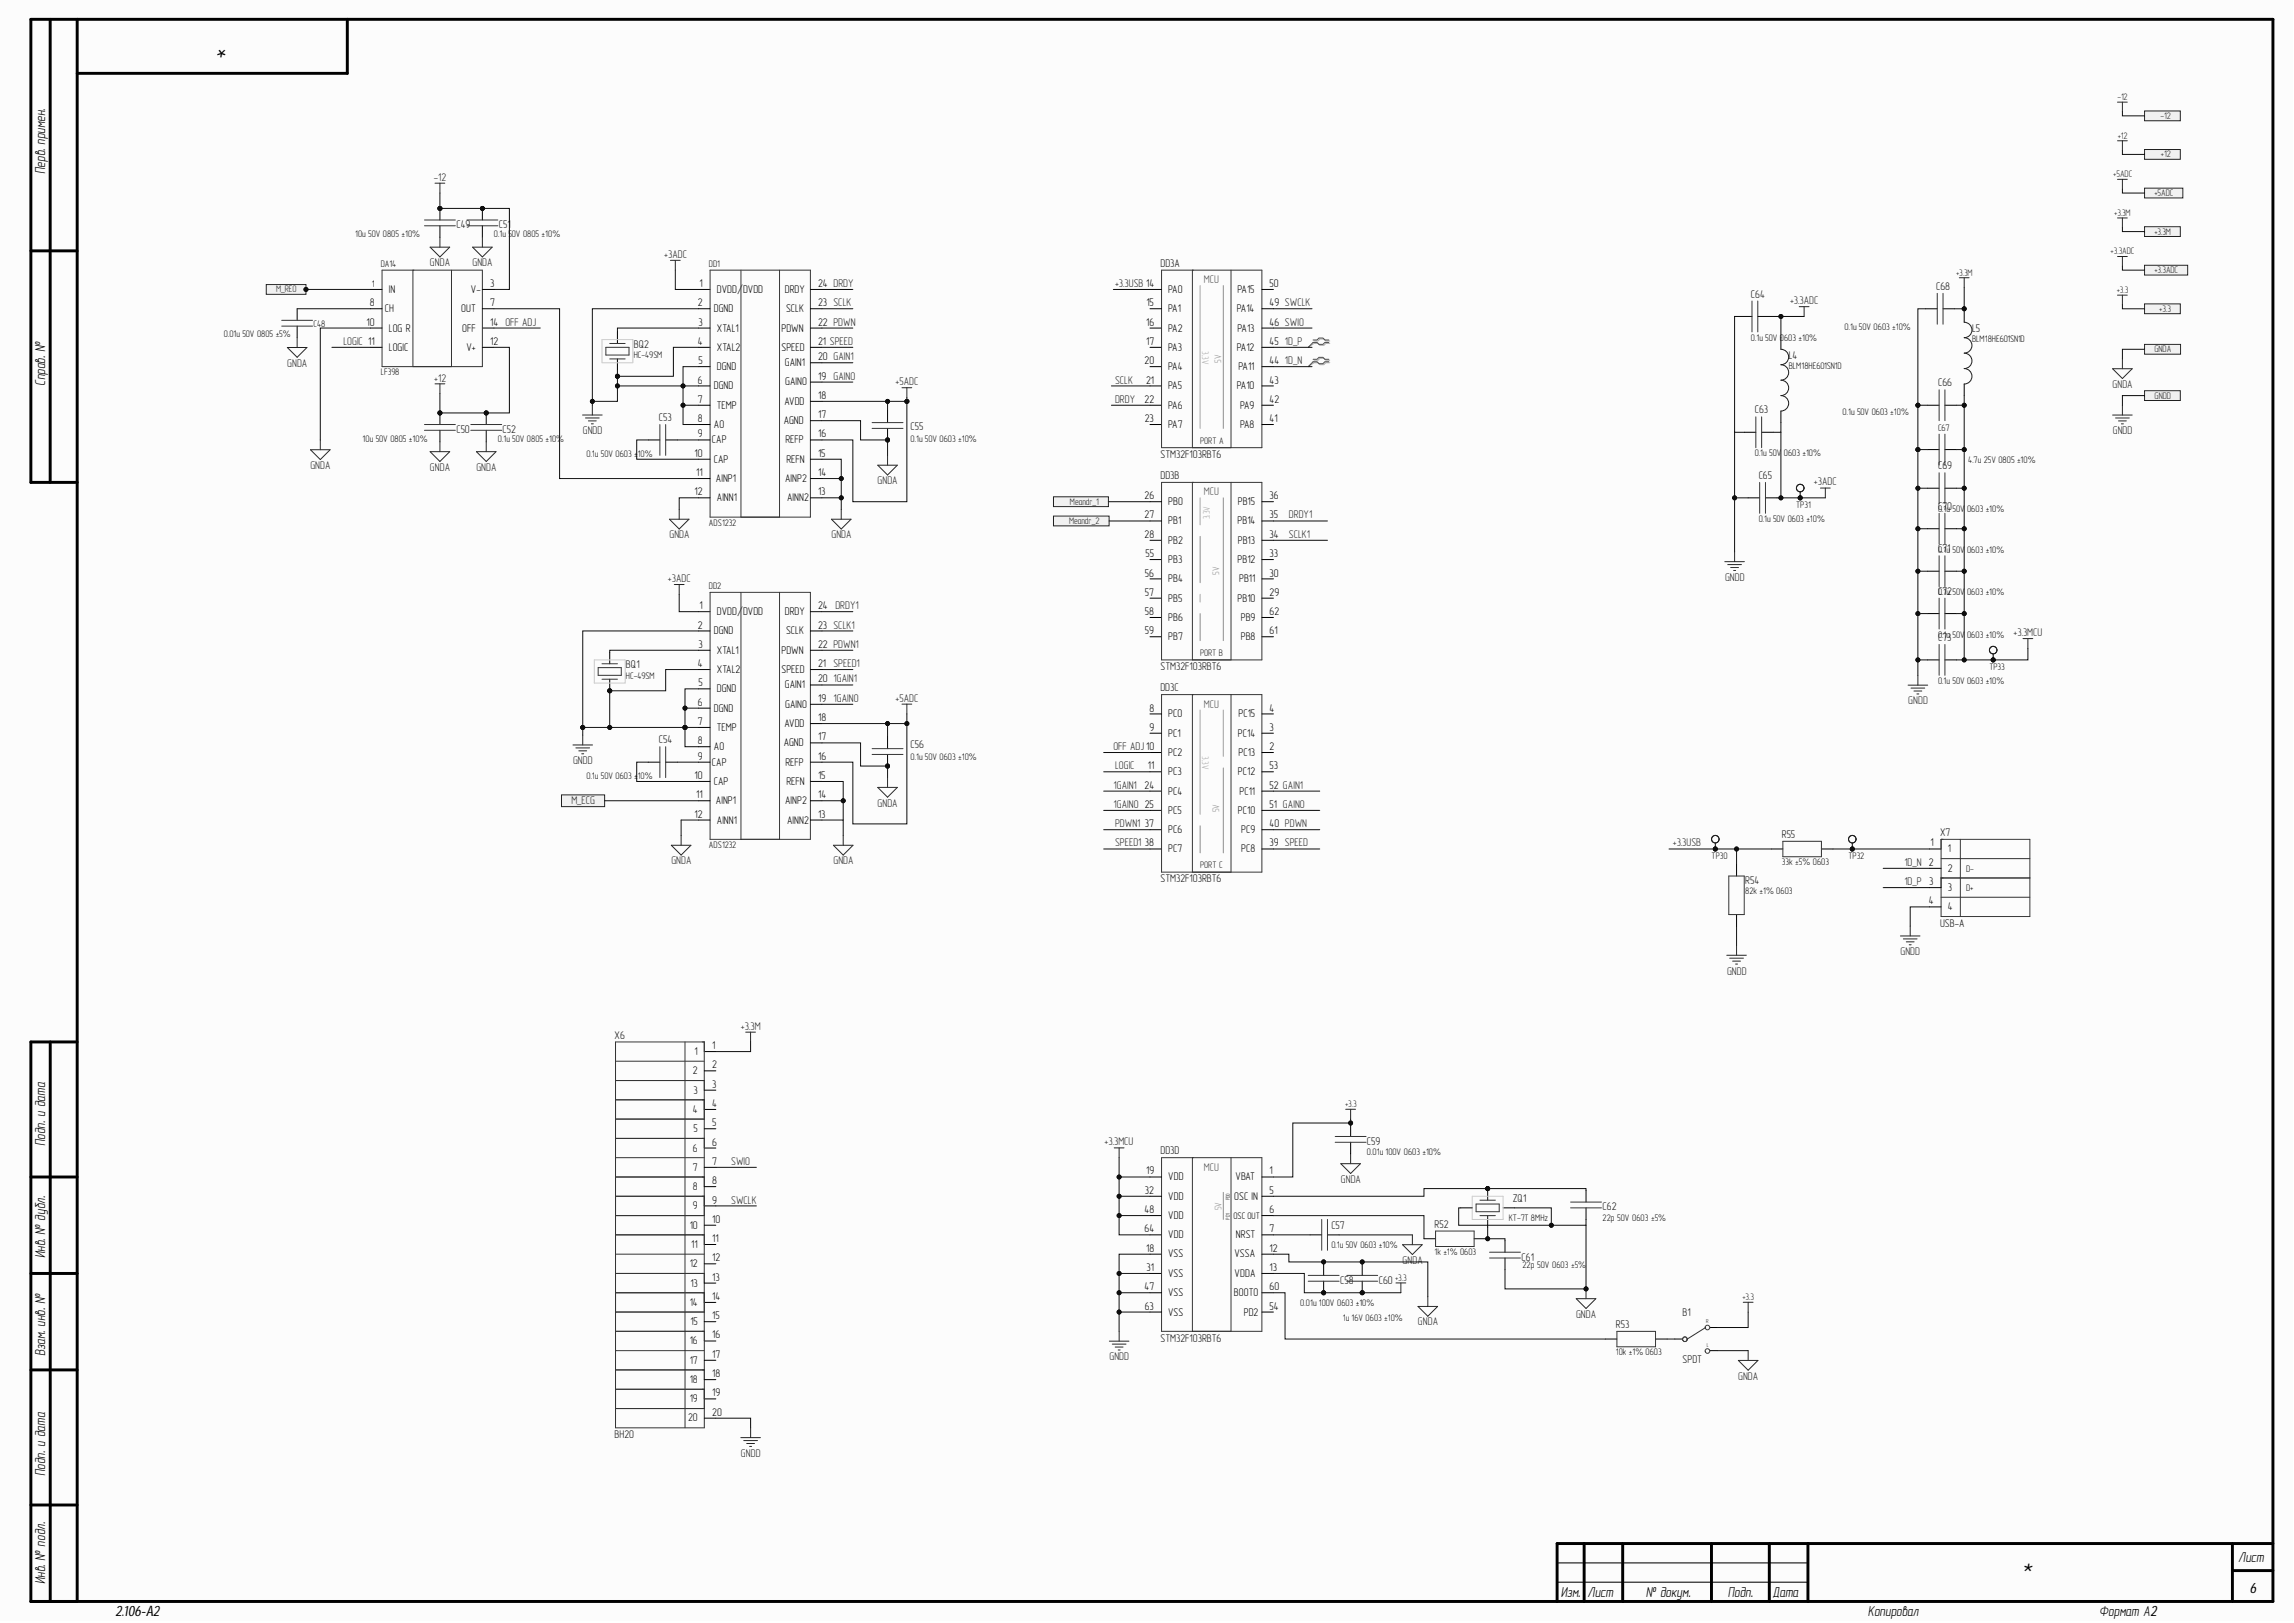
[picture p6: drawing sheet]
<svg xmlns="http://www.w3.org/2000/svg" width="594mm" height="420mm" viewBox="0 0 594 420" stroke-linecap="round" stroke-linejoin="round" font-family="sans-serif">
<defs><g id="words">
<g font-size="7">
<text x="59.4" y="9.7" transform="rotate(-180 59.4 9.7)">*</text>
<text x="522.8" y="409.8">*</text>
</g>
<g font-size="3.8">
<text x="11.7" y="45" transform="rotate(-90 11.7 45)">Перв. примен.</text>
<text x="11.7" y="99.9" transform="rotate(-90 11.7 99.9)">Справ. №</text>
<text x="11.7" y="296.7" transform="rotate(-90 11.7 296.7)">Подп. и дата</text>
<text x="11.7" y="325.7" transform="rotate(-90 11.7 325.7)">Инв. № дубл.</text>
<text x="11.7" y="351.2" transform="rotate(-90 11.7 351.2)">Взам. инв. №</text>
<text x="11.7" y="382.1" transform="rotate(-90 11.7 382.1)">Подп. и дата</text>
<text x="579.3" y="404.3">Лист</text>
<text x="11.7" y="410.1" transform="rotate(-90 11.7 410.1)">Инв. № подл.</text>
<text x="403.9" y="413.3">Изм.</text>
<text x="410.9" y="413.3">Лист</text>
<text x="426" y="413.3">№ докум.</text>
<text x="447.2" y="413.3">Подп.</text>
<text x="458.7" y="413.3">Дата</text>
<text x="582.3" y="412.3">6</text>
<text x="29.9" y="418.3">2.106-A2</text>
<text x="483.4" y="418.3">Копировал</text>
<text x="543.3" y="418.3">Формат А2</text>
</g>
<g font-size="2.9" fill="#262626">
<text x="112.3" y="46.8">-12</text>
<text x="111.3" y="68.9">GNDA</text>
<text x="122.3" y="68.9">GNDA</text>
<text x="171.9" y="66.8">+3ADC</text>
<text x="288.6" y="74.3">+3.3USB 14</text>
<text x="463.3" y="78.7">+3.3ADC</text>
<text x="88.9" y="89.3">LOGIC 11</text>
<text x="332.6" y="89.3">1D_P</text>
<text x="74.3" y="94.9">GNDA</text>
<text x="332.6" y="94.3">1D_N</text>
<text x="112.4" y="98.8">+12</text>
<text x="231.8" y="99.7">+5ADC</text>
<text x="288.6" y="99.3">SCLK</text>
<text x="546.8" y="100.4">GNDA</text>
<text x="288.6" y="104.3">DRDY</text>
<text x="150.9" y="112.4">GNDD</text>
<text x="546.8" y="112.4">GNDD</text>
<text x="80.3" y="121.4">GNDA</text>
<text x="111.3" y="121.9">GNDA</text>
<text x="123.3" y="121.9">GNDA</text>
<text x="227.1" y="125.4">GNDA</text>
<text x="469.5" y="125.7">+3ADC</text>
<text x="333.6" y="134.2">DRDY1</text>
<text x="173.3" y="139.4">GNDA</text>
<text x="215.2" y="139.4">GNDA</text>
<text x="333.6" y="139.2">SCLK1</text>
<text x="172.8" y="150.7">+3ADC</text>
<text x="446.5" y="150.4">GNDD</text>
<text x="521.1" y="164.7">+3.3MCU</text>
<text x="215.7" y="176.7">1GAIN1</text>
<text x="215.7" y="181.7">1GAIN0</text>
<text x="231.8" y="181.7">+5ADC</text>
<text x="493.9" y="182.3">GNDD</text>
<text x="148.3" y="197.8">GNDD</text>
<text x="288.2" y="194.2">OFF ADJ10</text>
<text x="288.6" y="199.2">LOGIC</text>
<text x="147.9" y="208.2">M_ECG</text>
<text x="227.1" y="208.8">GNDA</text>
<text x="288.2" y="204.2">1GAIN1</text>
<text x="288.2" y="209.1">1GAIN0</text>
<text x="288.6" y="214.1">PDWN1</text>
<text x="288.6" y="219.1">SPEED1</text>
<text x="432.9" y="219.1">+3.3USB</text>
<text x="173.8" y="223.8">GNDA</text>
<text x="215.7" y="223.8">GNDA</text>
<text x="492.9" y="224.1">1D_N 2</text>
<text x="492.9" y="229.1">1D_P 3</text>
<text x="491.9" y="247.3">GNDD</text>
<text x="447" y="252.3">GNDD</text>
<text x="191.8" y="266.6">+3.3M</text>
<text x="285.9" y="296.5">+3.3MCU</text>
<text x="189.2" y="301.6">SWIO</text>
<text x="189.2" y="311.6">SWCLK</text>
<text x="347" y="306.2">GNDA</text>
<text x="363" y="327.1">GNDA</text>
<text x="407.9" y="341.2">GNDA</text>
<text x="367" y="343.1">GNDA</text>
<text x="287.2" y="352.2">GNDD</text>
<text x="449.9" y="357.2">GNDA</text>
<text x="191.8" y="377.1">GNDD</text>
</g>
<g font-size="2.9" fill="#0e0e0e">
<text x="118.1" y="59.1">C49</text>
<text x="129.1" y="59.1">C51</text>
<text x="300.4" y="69.1">DD3A</text>
<text x="453.1" y="77">C64</text>
<text x="501.1" y="75">C68</text>
<text x="510.4" y="85.8">L5</text>
<text x="164" y="90.1">BQ2</text>
<text x="463" y="92.9">L4</text>
<text x="501.6" y="100">C66</text>
<text x="454.2" y="107">C63</text>
<text x="118.1" y="112.1">C50</text>
<text x="130.1" y="112.1">C52</text>
<text x="170.6" y="109">C53</text>
<text x="235.7" y="111.3">C55</text>
<text x="300.4" y="118.6">STM32F103RBT6</text>
<text x="300.4" y="124">DD3B</text>
<text x="455.2" y="124">C65</text>
<text x="501.6" y="121.5">C69</text>
<text x="501.6" y="132">C70</text>
<text x="501.6" y="143">C71</text>
<text x="501.6" y="154">C72</text>
<text x="501.6" y="165.9">C73</text>
<text x="162" y="173">BQ1</text>
<text x="300.4" y="173.5">STM32F103RBT6</text>
<text x="300.4" y="179">DD3C</text>
<text x="170.6" y="192.4">C54</text>
<text x="235.7" y="193.7">C56</text>
<text x="461.2" y="216.9">R55</text>
<text x="502.1" y="216.4">X7</text>
<text x="300.4" y="228.4">STM32F103RBT6</text>
<text x="451.7" y="228.9">R54</text>
<text x="502.1" y="239.9">USB-A</text>
<text x="159.1" y="268.9">X6</text>
<text x="300.4" y="298.8">DD3D</text>
<text x="353.8" y="296.3">C59</text>
<text x="391.5" y="311.1">ZQ1</text>
<text x="371.3" y="317.8">R52</text>
<text x="414.8" y="313.3">C62</text>
<text x="344.6" y="318.1">C57</text>
<text x="393.8" y="326.4">C61</text>
<text x="346.9" y="332.3">C58</text>
<text x="356.8" y="332.3">C60</text>
<text x="435.5" y="340.7">B1</text>
<text x="300.4" y="347.3">STM32F103RBT6</text>
<text x="418.2" y="343.8">R53</text>
<text x="435.5" y="352.8">SPDT</text>
<text x="159.1" y="372.3">BH20</text>
</g>
<g font-size="2.9">
<text x="100.6" y="75.9">IN</text>
<text x="121.8" y="75.9">V-</text>
<text x="126.8" y="74.3">3</text>
<text x="181" y="74.3">1</text>
<text x="185.5" y="75.9">DVDD/DVDD</text>
<text x="203.1" y="75.9">DRDY</text>
<text x="211.7" y="74.3">24 DRDY</text>
<text x="302.4" y="75.9">PA0</text>
<text x="320.3" y="75.9">PA15</text>
<text x="328.6" y="74.3">50</text>
<text x="95.7" y="79.3">8</text>
<text x="99.6" y="80.8">CH</text>
<text x="119.4" y="80.8">OUT</text>
<text x="126.8" y="79.3">7</text>
<text x="180.6" y="79.3">2</text>
<text x="184.8" y="80.8">DGND</text>
<text x="203.4" y="80.8">SCLK</text>
<text x="211.7" y="79.3">23 SCLK</text>
<text x="296.7" y="79.3">15</text>
<text x="302.4" y="80.8">PA1</text>
<text x="320.1" y="80.8">PA14</text>
<text x="328.6" y="79.3">49 SWCLK</text>
<text x="94.9" y="84.3">10</text>
<text x="100.6" y="85.8">LOG R</text>
<text x="119.7" y="85.8">OFF</text>
<text x="126.8" y="84.3">14 OFF ADJ</text>
<text x="126.8" y="89.3">12</text>
<text x="180.6" y="89.3">4</text>
<text x="180.8" y="84.3">3</text>
<text x="185.5" y="85.8">XTAL1</text>
<text x="202.3" y="85.8">PDWN</text>
<text x="211.7" y="89.3">21 SPEED</text>
<text x="211.7" y="84.3">22 PDWN</text>
<text x="296.6" y="84.3">16</text>
<text x="296.6" y="89.3">17</text>
<text x="302.4" y="85.8">PA2</text>
<text x="320.3" y="85.8">PA13</text>
<text x="328.6" y="84.3">46 SWIO</text>
<text x="328.6" y="89.3">45</text>
<text x="100.6" y="90.8">LOGIC</text>
<text x="120.7" y="90.8">V+</text>
<text x="180.8" y="94.3">5</text>
<text x="185.5" y="90.8">XTAL2</text>
<text x="185.5" y="95.8">DGND</text>
<text x="202.3" y="90.8">SPEED</text>
<text x="203.1" y="94.8">GAIN1</text>
<text x="211.7" y="93.3">20 GAIN1</text>
<text x="296.2" y="94.3">20</text>
<text x="302.4" y="90.8">PA3</text>
<text x="302.4" y="95.8">PA4</text>
<text x="320.1" y="90.8">PA12</text>
<text x="320.6" y="95.8">PA11</text>
<text x="328.6" y="94.3">44</text>
<text x="180.6" y="99.3">6</text>
<text x="184.8" y="100.8">DGND</text>
<text x="203.2" y="99.8">GAIN0</text>
<text x="211.7" y="98.3">19 GAIN0</text>
<text x="296.6" y="99.3">21</text>
<text x="302.4" y="100.8">PA5</text>
<text x="320.1" y="100.8">PA10</text>
<text x="328.6" y="99.3">43</text>
<text x="180.6" y="104.3">7</text>
<text x="185.5" y="105.8">TEMP</text>
<text x="203" y="104.8">AVDD</text>
<text x="211.7" y="103.3">18</text>
<text x="296.2" y="104.3">22</text>
<text x="302.4" y="105.8">PA6</text>
<text x="321" y="105.8">PA9</text>
<text x="328.6" y="104.3">42</text>
<text x="180.6" y="109.3">8</text>
<text x="180.6" y="113.2">9</text>
<text x="184.8" y="110.8">A0</text>
<text x="202.9" y="109.8">AGND</text>
<text x="211.7" y="113.2">16</text>
<text x="211.7" y="108.2">17</text>
<text x="296.3" y="109.3">23</text>
<text x="302.4" y="110.8">PA7</text>
<text x="321" y="110.8">PA8</text>
<text x="328.6" y="109.3">41</text>
<text x="179.8" y="118.2">10</text>
<text x="184.3" y="114.8">CAP</text>
<text x="184.8" y="119.8">CAP</text>
<text x="203.3" y="114.8">REFP</text>
<text x="203.5" y="119.8">REFN</text>
<text x="211.7" y="118.2">15</text>
<text x="180.2" y="123.2">11</text>
<text x="185.3" y="124.7">AINP1</text>
<text x="203.2" y="124.7">AINP2</text>
<text x="211.7" y="123.2">14</text>
<text x="179.8" y="128.2">12</text>
<text x="185.5" y="129.7">AINN1</text>
<text x="203.7" y="129.7">AINN2</text>
<text x="211.7" y="128.2">13</text>
<text x="296.2" y="129.2">26</text>
<text x="302.4" y="130.7">PB0</text>
<text x="320.4" y="130.7">PB15</text>
<text x="328.6" y="129.2">36</text>
<text x="296.2" y="134.2">27</text>
<text x="302.4" y="135.7">PB1</text>
<text x="320.3" y="135.7">PB14</text>
<text x="328.6" y="134.2">35</text>
<text x="296.2" y="139.2">28</text>
<text x="302.4" y="140.7">PB2</text>
<text x="320.4" y="140.7">PB13</text>
<text x="328.6" y="139.2">34</text>
<text x="296.3" y="149.3">56</text>
<text x="296.5" y="144.2">55</text>
<text x="302.4" y="145.7">PB3</text>
<text x="320.3" y="145.7">PB12</text>
<text x="328.6" y="144.2">33</text>
<text x="328.6" y="149.3">30</text>
<text x="296.3" y="154.3">57</text>
<text x="302.4" y="150.8">PB4</text>
<text x="302.4" y="155.8">PB5</text>
<text x="320.3" y="155.8">PB10</text>
<text x="320.7" y="150.8">PB11</text>
<text x="328.6" y="154.3">29</text>
<text x="181" y="157.7">1</text>
<text x="185.5" y="159.2">DVDD/DVDD</text>
<text x="203.1" y="159.2">DRDY</text>
<text x="211.7" y="157.7">24 DRDY1</text>
<text x="296.3" y="159.2">58</text>
<text x="302.4" y="160.8">PB6</text>
<text x="321.2" y="160.8">PB9</text>
<text x="328.6" y="159.2">62</text>
<text x="180.6" y="162.7">2</text>
<text x="180.8" y="167.7">3</text>
<text x="184.8" y="164.2">DGND</text>
<text x="203.4" y="164.2">SCLK</text>
<text x="211.7" y="167.7">22 PDWN1</text>
<text x="211.7" y="162.7">23 SCLK1</text>
<text x="296.3" y="164.2">59</text>
<text x="302.4" y="165.8">PB7</text>
<text x="321.2" y="165.8">PB8</text>
<text x="328.6" y="164.2">61</text>
<text x="180.6" y="172.7">4</text>
<text x="185.5" y="169.2">XTAL1</text>
<text x="202.3" y="169.2">PDWN</text>
<text x="211.7" y="172.7">21 SPEED1</text>
<text x="180.8" y="177.7">5</text>
<text x="185.5" y="174.2">XTAL2</text>
<text x="185.5" y="179.2">DGND</text>
<text x="202.3" y="174.2">SPEED</text>
<text x="203.1" y="178.2">GAIN1</text>
<text x="211.7" y="176.7">20</text>
<text x="180.6" y="182.7">6</text>
<text x="184.8" y="184.2">DGND</text>
<text x="203.2" y="183.2">GAIN0</text>
<text x="211.7" y="181.7">19</text>
<text x="297.5" y="184.2">8</text>
<text x="302.4" y="185.7">PC0</text>
<text x="320.6" y="185.7">PC15</text>
<text x="328.6" y="184.2">4</text>
<text x="180.6" y="187.7">7</text>
<text x="185.5" y="189.2">TEMP</text>
<text x="203" y="188.2">AVDD</text>
<text x="211.7" y="186.7">18</text>
<text x="211.7" y="191.6">17</text>
<text x="297.5" y="189.2">9</text>
<text x="302.4" y="190.7">PC1</text>
<text x="320.4" y="190.7">PC14</text>
<text x="328.6" y="189.2">3</text>
<text x="180.6" y="192.7">8</text>
<text x="180.6" y="196.7">9</text>
<text x="184.8" y="194.2">A0</text>
<text x="202.9" y="193.2">AGND</text>
<text x="211.7" y="196.7">16</text>
<text x="302.4" y="195.7">PC2</text>
<text x="320.6" y="195.7">PC13</text>
<text x="328.6" y="194.2">2</text>
<text x="179.8" y="201.7">10</text>
<text x="184.3" y="198.2">CAP</text>
<text x="184.8" y="203.2">CAP</text>
<text x="203.3" y="198.2">REFP</text>
<text x="203.5" y="203.2">REFN</text>
<text x="211.7" y="201.7">15</text>
<text x="297.1" y="199.2">11</text>
<text x="302.4" y="200.7">PC3</text>
<text x="320.4" y="200.7">PC12</text>
<text x="328.6" y="199.2">53</text>
<text x="180.2" y="206.7">11</text>
<text x="185.3" y="208.2">AINP1</text>
<text x="203.2" y="208.2">AINP2</text>
<text x="211.7" y="206.7">14</text>
<text x="296.2" y="204.2">24</text>
<text x="296.3" y="209.1">25</text>
<text x="302.4" y="205.7">PC4</text>
<text x="320.8" y="205.7">PC11</text>
<text x="328.6" y="204.2">52 GAIN1</text>
<text x="328.6" y="209.1">51 GAIN0</text>
<text x="179.8" y="211.7">12</text>
<text x="185.5" y="213.2">AINN1</text>
<text x="203.7" y="213.2">AINN2</text>
<text x="211.7" y="211.7">13</text>
<text x="296.3" y="214.1">37</text>
<text x="302.4" y="210.7">PC5</text>
<text x="302.4" y="215.7">PC6</text>
<text x="320.4" y="210.7">PC10</text>
<text x="321.2" y="215.7">PC9</text>
<text x="328.6" y="214.1">40 PDWN</text>
<text x="296.3" y="219.1">38</text>
<text x="302.4" y="220.7">PC7</text>
<text x="321.2" y="220.7">PC8</text>
<text x="328.6" y="219.1">39 SPEED</text>
<text x="499.7" y="219.1">1</text>
<text x="504.1" y="220.7">1</text>
<text x="504.1" y="225.6">2</text>
<text x="504.1" y="230.6">3</text>
<text x="499.2" y="234.1">4</text>
<text x="504.1" y="235.6">4</text>
<text x="179.8" y="273.1">1</text>
<text x="184.3" y="271.6">1</text>
<text x="179.3" y="278.1">2</text>
<text x="184.3" y="276.6">2</text>
<text x="184.3" y="281.6">3</text>
<text x="179.5" y="283.2">3</text>
<text x="184.3" y="286.6">4</text>
<text x="179.3" y="288.1">4</text>
<text x="179.5" y="293.1">5</text>
<text x="184.3" y="291.6">5</text>
<text x="179.3" y="298.1">6</text>
<text x="184.3" y="296.6">6</text>
<text x="179.3" y="303.1">7</text>
<text x="184.3" y="301.6">7</text>
<text x="296.6" y="304">19</text>
<text x="302.4" y="305.6">VDD</text>
<text x="319.8" y="305.6">VBAT</text>
<text x="328.6" y="304">1</text>
<text x="179.3" y="308.1">8</text>
<text x="184.3" y="306.6">8</text>
<text x="184.3" y="311.6">9</text>
<text x="296.3" y="309">32</text>
<text x="302.4" y="310.6">VDD</text>
<text x="319.5" y="310.6">OSC IN</text>
<text x="328.6" y="309">5</text>
<text x="179.3" y="313.1">9</text>
<text x="184.3" y="316.6">10</text>
<text x="296.2" y="314">48</text>
<text x="302.4" y="315.5">VDD</text>
<text x="328.6" y="314">6</text>
<text x="178.5" y="318.1">10</text>
<text x="178.9" y="323.1">11</text>
<text x="184.3" y="321.5">11</text>
<text x="296.2" y="319">64</text>
<text x="302.4" y="320.5">VDD</text>
<text x="319.9" y="320.5">NRST</text>
<text x="328.6" y="319">7</text>
<text x="178.5" y="328.1">12</text>
<text x="184.3" y="326.5">12</text>
<text x="296.6" y="324">18</text>
<text x="296.7" y="329.1">31</text>
<text x="302.4" y="325.5">VSS</text>
<text x="319.5" y="325.5">VSSA</text>
<text x="328.6" y="324">12</text>
<text x="328.6" y="329.1">13</text>
<text x="178.7" y="333.1">13</text>
<text x="184.3" y="331.5">13</text>
<text x="296.2" y="334.1">47</text>
<text x="302.4" y="330.6">VSS</text>
<text x="302.4" y="335.6">VSS</text>
<text x="319.4" y="335.6">BOOT0</text>
<text x="319.5" y="330.6">VDDA</text>
<text x="328.6" y="334.1">60</text>
<text x="178.5" y="338">14</text>
<text x="184.3" y="336.5">14</text>
<text x="184.3" y="341.5">15</text>
<text x="296.3" y="339.1">63</text>
<text x="302.4" y="340.6">VSS</text>
<text x="321.9" y="340.6">PD2</text>
<text x="328.6" y="339.1">54</text>
<text x="178.7" y="343">15</text>
<text x="184.3" y="346.5">16</text>
<text x="178.5" y="348">16</text>
<text x="178.5" y="353">17</text>
<text x="184.3" y="351.5">17</text>
<text x="178.5" y="358">18</text>
<text x="184.3" y="356.5">18</text>
<text x="178.5" y="363">19</text>
<text x="184.3" y="361.5">19</text>
<text x="178.1" y="368">20</text>
<text x="184.3" y="366.5">20</text>
</g>
<g font-size="2.9" fill="#4c4c4c">
<text x="311.6" y="73.3">MCU</text>
<text x="311.6" y="128.2">MCU</text>
<text x="311.6" y="183.2">MCU</text>
<text x="311.6" y="303">MCU</text>
</g>
<g font-size="2.5" fill="#262626">
<text x="548" y="26">-12</text>
<text x="548.1" y="35.9">+12</text>
<text x="559.2" y="30.7">-12</text>
<text x="559.3" y="40.8">+12</text>
<text x="546.9" y="45.9">+5ADC</text>
<text x="557.6" y="50.7">+5ADC</text>
<text x="547.2" y="55.9">+3.3M</text>
<text x="546.2" y="65.9">+3.3ADC</text>
<text x="557.6" y="60.7">+3.3M</text>
<text x="506.3" y="71.4">+3.3M</text>
<text x="557.6" y="70.7">+3.3ADC</text>
<text x="71.5" y="75.7">M_REO</text>
<text x="547.9" y="75.9">+3.3</text>
<text x="558.8" y="80.7">+3.3</text>
<text x="557.6" y="91.2">GNDA</text>
<text x="557.7" y="103.2">GNDD</text>
<text x="276.9" y="130.7">Meandr_1</text>
<text x="276.7" y="135.7">Meandr_2</text>
<text x="348.1" y="286.6">+3.3</text>
<text x="361.1" y="331.6">+3.3</text>
<text x="451" y="336.6">+3.3</text>
</g>
<g font-size="2.5" fill="#0e0e0e">
<text x="91.9" y="61.4">10u 50V 0805 ±10%</text>
<text x="127.9" y="61.4">0.1u 5</text>
<text x="132.5" y="61.4">0V 0805 ±10%</text>
<text x="98.6" y="69.2">DA14</text>
<text x="183.5" y="69.2">DD1</text>
<text x="57.9" y="87.4">0.01u 50V 0805 ±5%</text>
<text x="81.2" y="84.7">C48</text>
<text x="453.1" y="88.2">0.1u 50V 0603 ±10%</text>
<text x="477.4" y="85.4">0.1u 50V 0603 ±10%</text>
<text x="510.4" y="88.5">BLM18HE601SN1D</text>
<text x="164" y="92.7">HC-49SM</text>
<text x="463" y="95.5">BLM18HE601SN1D</text>
<text x="98.6" y="97.2">LF398</text>
<text x="476.9" y="107.4">0.1u 50V 0603 ±10%</text>
<text x="501.6" y="111.6">C67</text>
<text x="93.9" y="114.3">10u 50V 0805 ±10%</text>
<text x="128.9" y="114.3">0.1u 50V 0805 ±10%</text>
<text x="151.8" y="118.4">0.1u 50V 0603 ±</text>
<text x="165" y="118.4">10%</text>
<text x="235.7" y="114.3">0.1u 50V 0603 ±10%</text>
<text x="454.2" y="118.1">0.1u 50V</text>
<text x="461.7" y="118.1">0603 ±10%</text>
<text x="509.4" y="119.8">4.7u 25V 0805 ±10%</text>
<text x="464.9" y="131.4">TP31</text>
<text x="183.5" y="136.2">ADS1232</text>
<text x="455.2" y="135.1">0.1u 50V 0603 ±10%</text>
<text x="501.6" y="132.6">0.1u 50V</text>
<text x="509.1" y="132.6">0603 ±10%</text>
<text x="501.6" y="143.1">0.1u 50V</text>
<text x="509.1" y="143.1">0603 ±10%</text>
<text x="183.5" y="152.6">DD2</text>
<text x="501.6" y="154.1">0.1u 50V</text>
<text x="509.1" y="154.1">0603 ±10%</text>
<text x="501.6" y="165.1">0.1u 50V</text>
<text x="509.1" y="165.1">0603 ±10%</text>
<text x="514.9" y="173.4">TP33</text>
<text x="162" y="175.7">HC-49SM</text>
<text x="501.6" y="177.1">0.1u 50V 0603 ±10%</text>
<text x="235.7" y="196.8">0.1u 50V 0603 ±10%</text>
<text x="151.8" y="201.8">0.1u 50V 0603 ±</text>
<text x="165" y="201.8">10%</text>
<text x="183.5" y="219.6">ADS1232</text>
<text x="443" y="222.3">TP30</text>
<text x="461.2" y="224">33k ±5% 0603</text>
<text x="478.4" y="222.3">TP32</text>
<text x="508.9" y="225.7">D-</text>
<text x="451.7" y="231.6">82k ±1% 0603</text>
<text x="508.9" y="230.7">D+</text>
<text x="353.8" y="299.1">0.01u 100V 0603 ±10%</text>
<text x="390.5" y="316.1">KT-7T 8MHz</text>
<text x="414.8" y="316">22p 50V 0603 ±5%</text>
<text x="344.6" y="323.2">0.1u 50V 0603 ±10%</text>
<text x="371.3" y="324.9">1k ±1% 0603</text>
<text x="394" y="328.1">22p 50V 0603 ±5%</text>
<text x="336.5" y="338.1">0.01u 100V 0603 ±10%</text>
<text x="347.5" y="342.1">1u 16V 0603 ±10%</text>
<text x="418.2" y="350.9">10k ±1% 0603</text>
</g>
<g font-size="2.5">
<text x="96.2" y="74.4">1</text>
<text x="319.2" y="315.5">OSC OUT</text>
</g>
<g font-size="2.5" fill="#1c1c1c">
<text x="310.6" y="114.8">PORT A</text>
<text x="310.6" y="169.8">PORT B</text>
<text x="310.6" y="224.8">PORT C</text>
</g>
<g font-size="2.4" fill="#a6a6a6">
<text x="311.2" y="90.9" transform="rotate(90 311.2 90.9)">3.3V</text>
<text x="313.1" y="134.4" transform="rotate(-90 313.1 134.4)">3.3V</text>
<text x="311.2" y="195.8" transform="rotate(90 311.2 195.8)">3.3V</text>
</g>
<g font-size="2.4" fill="#8c8c8c">
<text x="316.1" y="93.9" transform="rotate(-90 316.1 93.9)">5V</text>
<text x="315.6" y="148.8" transform="rotate(-90 315.6 148.8)">5V</text>
<text x="315.6" y="210.2" transform="rotate(-90 315.6 210.2)">5V</text>
<text x="316.2" y="313.3" transform="rotate(-90 316.2 313.3)">5V</text>
</g>
<g font-size="1.4" fill="#0e0e0e">
<text x="318.3" y="310.7" transform="rotate(-90 318.3 310.7)">PD0</text>
<text x="318.3" y="315.7" transform="rotate(-90 318.3 315.7)">PD1</text>
<text x="441.6" y="342.5">R</text>
<text x="441.7" y="348.7">L</text>
</g>
</g></defs>
<g fill="#fcfcfc">
<path d="M0 0h593.3v419.6h-593.3z" fill-rule="evenodd"/>
<path d="M0 0h593.3v419.6h-593.3z" fill-rule="evenodd"/>
</g>
<g fill="none" stroke="#000" stroke-width=".76">
<path d="M13 5v119.9M20 5v409.6M89.9 5v14h-69.9M8 64.9h12M20 124.9h-12v-119.9h580.3v409.6h-580.3v-144.9h12M13 269.7v144.9M8 304.7h12M8 329.7h12M8 354.6h12M8 389.6h12M410 399.6v15M420 399.6v15"/>
<path d="M443 399.6v15M457.9 399.6v15M467.9 399.6v15M577.8 399.6v15M588.3 399.6h-185.3v15M577.8 406.6h10.5"/>
</g>
<path d="M95.9 74.9h3M95.9 79.9h3M124.8 74.9h3M124.8 79.9h3M95.9 84.9h3M95.9 89.9h3M124.8 84.9h3M124.8 89.9h3M403 409.6h64.9M403 404.6h64.9" fill="none" stroke="#000" stroke-width=".26"/>
<path d="M98.9 69.9h25.9v25h-25.9zM106.9 69.9h.1M106.9 69.9v25M116.9 69.9v25" fill="none" stroke="#353535" stroke-width=".26"/>
<path d="M555 78.7h9.3v2.5h-9.3z" fill-rule="evenodd" fill="#f0f0f0"/>
<g fill="none" stroke="#262626" stroke-width=".26">
<path d="M507.1 71.9h2.5M508.4 71.9v2.5M548 76.4h2.6M549.3 76.4v2.5M555 78.7h9.3v2.5h-9.3zM493.8 177.4h5.1M494.6 178.1h3.6M495.4 178.9h2M496.1 179.7h.5M496.4 174.8v2.6M361.3 332.1h2.5M362.6 332.1v2.6"/>
<path d="M367 338.2h5.1l-2.6 2.5zM369.5 335.7v2.5M287.1 347.2h5.1M287.9 348h3.5M288.6 348.7h2.1M289.4 349.5h.5M289.7 344.7v2.5"/>
</g>
<path d="M498.9 116.4h3M503.4 116.4h3" fill="none" stroke="#000" stroke-width=".26"/>
<path d="M501.9 112.4v8M503.4 112.4v8" fill="none" stroke="#343434" stroke-width=".26"/>
<circle cx="342.6" cy="334.7" r=".51" fill="#0e0e0e"/>
<circle cx="342.6" cy="334.7" r=".51" fill="none" stroke="#0e0e0e" stroke-width=".26"/>
<path d="M342.6 327.2v3M342.6 331.7v3" fill="none" stroke="#000" stroke-width=".26"/>
<circle cx="342.6" cy="334.7" r=".51" fill="#0e0e0e"/>
<circle cx="342.6" cy="334.7" r=".51" fill="none" stroke="#0e0e0e" stroke-width=".26"/>
<path d="M338.6 330.2h8M338.6 331.7h8" fill="none" stroke="#343434" stroke-width=".26"/>
<circle cx="352.6" cy="334.7" r=".51" fill="#0e0e0e"/>
<circle cx="352.6" cy="334.7" r=".51" fill="none" stroke="#0e0e0e" stroke-width=".26"/>
<path d="M352.6 327.2v3M352.6 331.7v3" fill="none" stroke="#000" stroke-width=".26"/>
<circle cx="352.6" cy="334.7" r=".51" fill="#0e0e0e"/>
<circle cx="352.6" cy="334.7" r=".51" fill="none" stroke="#0e0e0e" stroke-width=".26"/>
<path d="M345.6 294.2h8M345.6 295.7h8M348.6 330.2h8M348.6 331.7h8" fill="none" stroke="#343434" stroke-width=".26"/>
<path d="M348.3 287.2h2.5M349.6 287.2v2.5M349.6 298.7v2.6M347 301.3h5.1l-2.5 2.5z" fill="none" stroke="#262626" stroke-width=".26"/>
<path d="M349.6 291.2v3M349.6 295.7v3" fill="none" stroke="#000" stroke-width=".26"/>
<circle cx="385" cy="307.7" r=".51" fill="#0e0e0e"/>
<circle cx="385" cy="307.7" r=".51" fill="none" stroke="#0e0e0e" stroke-width=".26"/>
<path d="M385 307.7v3" fill="none" stroke="#000" stroke-width=".26"/>
<circle cx="385" cy="307.7" r=".51" fill="#0e0e0e"/>
<circle cx="385" cy="307.7" r=".51" fill="none" stroke="#0e0e0e" stroke-width=".26"/>
<path d="M378 312.7h3M385 314.7v3M389 312.7h3M410.5 308.2v3M410.5 312.7v3M368.5 320.7h3M381.5 320.7h3M389.5 321.2v3M389.5 325.7v3" fill="none" stroke="#000" stroke-width=".26"/>
<path d="M371.5 318.7h10v4h-10zM382 311.7h6v2h-6zM383 310.7h4M383 314.7h4M406.5 311.2h8M406.5 312.7h8M385.5 324.2h8M385.5 325.7h8" fill="none" stroke="#343434" stroke-width=".26"/>
<path d="M381 309.7h8v6h-8z" fill="none" stroke="#cbcbcb" stroke-width=".26"/>
<path d="M408 336.2h5l-2.5 2.5zM410.5 333.7v2.5" fill="none" stroke="#262626" stroke-width=".26"/>
<circle cx="410.5" cy="333.7" r=".51" fill="#0e0e0e"/>
<circle cx="410.5" cy="333.7" r=".51" fill="none" stroke="#0e0e0e" stroke-width=".26"/>
<path d="M365.5 319.7v2.5M363 322.2h5.1l-2.6 2.6zM451.2 337.1h2.5M452.5 337.1v2.6M449.9 352.2h5.1l-2.5 2.5zM452.5 349.7v2.5" fill="none" stroke="#262626" stroke-width=".26"/>
<path d="M339.1 319.7h3M343.6 319.7h3M415.5 346.6h3M428.5 346.6h3" fill="none" stroke="#000" stroke-width=".26"/>
<path d="M342.1 315.7v8M343.6 315.7v8M418.5 344.7h10v4h-10z" fill="none" stroke="#343434" stroke-width=".26"/>
<circle cx="113.9" cy="106.9" r=".51" fill="#0e0e0e"/>
<circle cx="113.9" cy="106.9" r=".51" fill="none" stroke="#0e0e0e" stroke-width=".26"/>
<path d="M113.9 106.9v3" fill="none" stroke="#000" stroke-width=".26"/>
<circle cx="113.9" cy="106.9" r=".51" fill="#0e0e0e"/>
<circle cx="113.9" cy="106.9" r=".51" fill="none" stroke="#0e0e0e" stroke-width=".26"/>
<path d="M113.9 111.4v3" fill="none" stroke="#000" stroke-width=".26"/>
<path d="M109.9 109.9h8M109.9 111.4h8" fill="none" stroke="#343434" stroke-width=".26"/>
<circle cx="113.9" cy="54" r=".51" fill="#0e0e0e"/>
<circle cx="113.9" cy="54" r=".51" fill="none" stroke="#0e0e0e" stroke-width=".26"/>
<path d="M113.9 54v3" fill="none" stroke="#000" stroke-width=".26"/>
<circle cx="113.9" cy="54" r=".51" fill="#0e0e0e"/>
<circle cx="113.9" cy="54" r=".51" fill="none" stroke="#0e0e0e" stroke-width=".26"/>
<path d="M113.9 58.4v3" fill="none" stroke="#000" stroke-width=".26"/>
<path d="M109.9 57h8M109.9 58.4h8" fill="none" stroke="#343434" stroke-width=".26"/>
<circle cx="125.8" cy="106.9" r=".51" fill="#0e0e0e"/>
<circle cx="125.8" cy="106.9" r=".51" fill="none" stroke="#0e0e0e" stroke-width=".26"/>
<path d="M125.8 106.9v3" fill="none" stroke="#000" stroke-width=".26"/>
<circle cx="125.8" cy="106.9" r=".51" fill="#0e0e0e"/>
<circle cx="125.8" cy="106.9" r=".51" fill="none" stroke="#0e0e0e" stroke-width=".26"/>
<path d="M125.8 111.4v3" fill="none" stroke="#000" stroke-width=".26"/>
<path d="M121.8 109.9h8M121.8 111.4h8" fill="none" stroke="#343434" stroke-width=".26"/>
<circle cx="124.8" cy="54" r=".51" fill="#0e0e0e"/>
<circle cx="124.8" cy="54" r=".51" fill="none" stroke="#0e0e0e" stroke-width=".26"/>
<path d="M124.8 54v3" fill="none" stroke="#000" stroke-width=".26"/>
<circle cx="124.8" cy="54" r=".51" fill="#0e0e0e"/>
<circle cx="124.8" cy="54" r=".51" fill="none" stroke="#0e0e0e" stroke-width=".26"/>
<path d="M124.8 58.4v3" fill="none" stroke="#000" stroke-width=".26"/>
<path d="M120.8 57h8M120.8 58.4h8" fill="none" stroke="#343434" stroke-width=".26"/>
<path d="M112.6 47.4h2.5M113.9 47.4v2.6M111.3 64h5.1l-2.5 2.5zM113.9 61.4v2.6M122.3 64h5.1l-2.6 2.5zM124.8 61.4v2.6M112.6 99.4h2.5M113.9 99.4v2.5M111.3 116.9h5.1l-2.5 2.6zM113.9 114.4v2.5M123.3 116.9h5.1l-2.6 2.6zM125.8 114.4v2.5" fill="none" stroke="#262626" stroke-width=".26"/>
<path d="M68.9 73.7h10.3v2.5h-10.3z" fill-rule="evenodd" fill="#f0f0f0"/>
<path d="M68.9 73.7h10.3v2.5h-10.3z" fill="none" stroke="#262626" stroke-width=".26"/>
<circle cx="79.2" cy="74.9" r=".51" fill="#0e0e0e"/>
<circle cx="79.2" cy="74.9" r=".51" fill="none" stroke="#0e0e0e" stroke-width=".26"/>
<g fill="none" stroke="#262626" stroke-width=".26">
<path d="M74.4 90h5l-2.5 2.5zM76.9 87.4v2.6M80.4 116.4h5l-2.5 2.6zM82.9 113.9v2.5M150.8 107.4h5M151.5 108.2h3.6M152.3 109h2M153.1 109.7h.5M153.3 104.9v2.5M229.7 117.9v2.5M233.4 100.4h2.6M234.7 100.4v2.5"/>
<path d="M173.2 134.4h5.1l-2.5 2.6zM175.8 131.9v2.5M215.2 134.4h5.1l-2.6 2.6zM217.7 131.9v2.5M227.2 120.4h5.1l-2.6 2.6z"/>
</g>
<path d="M76.9 79.9v3M76.9 84.4v3M167.8 113.9h3M172.3 113.9h3" fill="none" stroke="#000" stroke-width=".26"/>
<path d="M72.9 82.9h8M72.9 84.4h8M170.8 109.9v8M172.3 109.9v8" fill="none" stroke="#343434" stroke-width=".26"/>
<circle cx="229.7" cy="113.9" r=".51" fill="#0e0e0e"/>
<circle cx="229.7" cy="113.9" r=".51" fill="none" stroke="#0e0e0e" stroke-width=".26"/>
<path d="M229.7 106.4v3M229.7 110.9v3" fill="none" stroke="#000" stroke-width=".26"/>
<circle cx="229.7" cy="113.9" r=".51" fill="#0e0e0e"/>
<circle cx="229.7" cy="113.9" r=".51" fill="none" stroke="#0e0e0e" stroke-width=".26"/>
<path d="M225.7 109.4h8M225.7 110.9h8M170.8 193.3v8M172.3 193.3v8" fill="none" stroke="#343434" stroke-width=".26"/>
<g fill="none" stroke="#262626" stroke-width=".26">
<path d="M148.3 192.9h5.1M149 193.6h3.6M149.8 194.4h2M150.6 195.1h.5M150.8 190.3v2.6M233.4 182.3h2.6M234.7 182.3v2.5M173.7 218.8h5.1l-2.5 2.6zM176.3 216.3v2.5M215.7 218.8h5.1l-2.6 2.6zM218.2 216.3v2.5M227.2 203.8h5.1l-2.6 2.6z"/>
<path d="M229.7 201.3v2.5"/>
</g>
<path d="M167.8 197.3h3M172.3 197.3h3" fill="none" stroke="#000" stroke-width=".26"/>
<circle cx="229.7" cy="198.3" r=".51" fill="#0e0e0e"/>
<circle cx="229.7" cy="198.3" r=".51" fill="none" stroke="#0e0e0e" stroke-width=".26"/>
<path d="M229.7 190.8v3M229.7 195.3v3" fill="none" stroke="#000" stroke-width=".26"/>
<circle cx="229.7" cy="198.3" r=".51" fill="#0e0e0e"/>
<circle cx="229.7" cy="198.3" r=".51" fill="none" stroke="#0e0e0e" stroke-width=".26"/>
<path d="M225.7 193.8h8M225.7 195.3h8" fill="none" stroke="#343434" stroke-width=".26"/>
<path d="M145.3 205.8h11.2v3h-11.2z" fill-rule="evenodd" fill="#f0f0f0"/>
<g fill="none" stroke="#262626" stroke-width=".26">
<path d="M173.5 67.4h2.6M174.8 67.4v2.5M465.7 79.4h2.5M466.9 79.4v2.5M471.2 126.3h2.5M472.4 126.3v2.6M174.5 151.3h2.6M175.8 151.3v2.6M523.6 165.3h2.5M524.9 165.3v2.6M145.3 205.8h11.2v3h-11.2zM494.4 239.8v2.5"/>
<path d="M446.9 247.3h5.1M447.7 248.1h3.5M448.4 248.8h2.1M449.2 249.6h.5M449.4 244.8v2.5M491.9 242.3h5M492.6 243.1h3.6M493.4 243.8h2M494.1 244.6h.5M193 267.2h2.5M194.3 267.2v2.5M288.4 297.2h2.5"/>
<path d="M289.6 297.2v2.5M191.7 372.2h5.1M192.5 372.9h3.5M193.3 373.7h2M194 374.5h.5M194.3 369.6v2.6"/>
</g>
<g fill="none" stroke="#000" stroke-width=".26">
<path d="M498.4 79.9h3M502.9 79.9h3M450.4 81.9h3M454.9 81.9h3M451.4 111.9h3M455.9 111.9h3M498.9 104.9h3M503.4 104.9h3M182.3 272.2h3M182.3 277.2h3M182.3 282.2h3M182.3 287.2h3"/>
<path d="M182.3 292.2h3M182.3 297.2h3M182.3 302.2h3M182.3 307.2h3M182.3 312.2h3M182.3 317.2h3M182.3 322.2h3M182.3 327.2h3M182.3 332.2h3M182.3 337.2h3M182.3 342.2h3M182.3 347.2h3"/>
<path d="M182.3 352.1h3M182.3 357.2h3M182.3 362.1h3M182.3 367.1h3"/>
</g>
<path d="M453.4 77.9v8M454.9 77.9v8M501.4 75.9v8M502.9 75.9v8M454.4 107.9v8M455.9 107.9v8M501.9 100.9v8M503.4 100.9v8" fill="none" stroke="#343434" stroke-width=".26"/>
<g fill="none" stroke="#353535" stroke-width=".26">
<path d="M159.3 269.7h23v99.9h-23zM159.3 279.7h23M159.3 274.7h23M177.3 269.7v99.9M159.3 289.7h23M159.3 284.7h23M159.3 294.7h23M159.3 299.7h23M159.3 304.7h23M159.3 314.7h23M159.3 309.7h23M159.3 319.7h23"/>
<path d="M159.3 329.7h23M159.3 324.7h23M159.3 339.7h23M159.3 334.7h23M159.3 344.6h23M159.3 354.6h23M159.3 349.7h23M159.3 359.7h23M159.3 364.6h23"/>
</g>
<path d="M340.1 88.3h1l.5-.5h1l.5 .5h1.1M340.1 93.3h1l.5-.5h1l.5 .5h1.1M344.2 88.9h-1.1l-.5 .5h-1l-.5-.5h-1l-1.5 1M344.2 93.9h-1.1l-.5 .5h-1l-.5-.5h-1l-1.5 1" fill="none" stroke="#aeaeae" stroke-width=".26"/>
<path d="M339.9 88h1l.5-.5h1l.5 .5h1M339.9 93h1l.5-.5h1l.5 .5h1M343.9 88.6h-1l-.5 .6h-1l-.5-.6h-1l-1.3 1.3M343.9 93.6h-1l-.5 .6h-1l-.5-.6h-1l-1.3 1.3" fill="none" stroke="#4c4c4c" stroke-width=".26"/>
<circle cx="157.8" cy="178.8" r=".51" fill="#0e0e0e"/>
<circle cx="157.8" cy="178.8" r=".51" fill="none" stroke="#0e0e0e" stroke-width=".26"/>
<path d="M157.8 175.8v3" fill="none" stroke="#000" stroke-width=".26"/>
<circle cx="157.8" cy="178.8" r=".51" fill="#0e0e0e"/>
<circle cx="157.8" cy="178.8" r=".51" fill="none" stroke="#0e0e0e" stroke-width=".26"/>
<path d="M159.8 85.9v3M159.8 92.9v3M157.8 168.8v3M458.4 219.8h3M471.4 219.8h3M449.4 223.8v3M449.4 236.8v3" fill="none" stroke="#000" stroke-width=".26"/>
<path d="M156.8 89.9h6v2h-6zM157.8 92.9h4M157.8 88.9h4M154.8 172.8h6v2h-6zM155.8 175.8h4M155.8 171.8h4M461.4 217.8h10v4h-10zM447.4 226.8h4v10h-4z" fill="none" stroke="#343434" stroke-width=".26"/>
<path d="M155.8 87.9h8v6h-8zM153.8 170.8h8v6h-8z" fill="none" stroke="#cbcbcb" stroke-width=".26"/>
<path d="M446.4 145.4h5.1M447.2 146.2h3.5M447.9 146.9h2.1M448.7 147.7h.5M448.9 142.9v2.5" fill="none" stroke="#262626" stroke-width=".26"/>
<path d="M272.7 128.6h14.2v2.5h-14.2z" fill-rule="evenodd" fill="#f0f0f0"/>
<path d="M272.7 128.6h14.2v2.5h-14.2z" fill="none" stroke="#262626" stroke-width=".26"/>
<path d="M272.7 133.6h14.4v2.5h-14.4z" fill-rule="evenodd" fill="#f0f0f0"/>
<path d="M272.7 133.6h14.4v2.5h-14.4z" fill="none" stroke="#262626" stroke-width=".26"/>
<path d="M555 28.7h9.3v2.6h-9.3z" fill-rule="evenodd" fill="#f0f0f0"/>
<path d="M548 26.4h2.6M549.3 26.4v2.6M555 28.7h9.3v2.6h-9.3z" fill="none" stroke="#262626" stroke-width=".26"/>
<path d="M555 38.7h9.3v2.5h-9.3z" fill-rule="evenodd" fill="#f0f0f0"/>
<path d="M548 36.4h2.6M549.3 36.4v2.6M555 38.7h9.3v2.5h-9.3z" fill="none" stroke="#262626" stroke-width=".26"/>
<path d="M555 48.7h10v2.5h-10z" fill-rule="evenodd" fill="#f0f0f0"/>
<path d="M548 46.4h2.6M549.3 46.4v2.6M555 48.7h10v2.5h-10z" fill="none" stroke="#262626" stroke-width=".26"/>
<path d="M555 58.7h9.3v2.5h-9.3z" fill-rule="evenodd" fill="#f0f0f0"/>
<path d="M548 56.4h2.6M549.3 56.4v2.6M555 58.7h9.3v2.5h-9.3z" fill="none" stroke="#262626" stroke-width=".26"/>
<path d="M555 68.7h11.2v2.5h-11.2z" fill-rule="evenodd" fill="#f0f0f0"/>
<path d="M548 66.4h2.6M549.3 66.4v2.5M555 68.7h11.2v2.5h-11.2z" fill="none" stroke="#262626" stroke-width=".26"/>
<circle cx="465.9" cy="128.9" r=".51" fill="#0e0e0e"/>
<circle cx="465.9" cy="128.9" r=".51" fill="none" stroke="#0e0e0e" stroke-width=".26"/>
<path d="M465.9 127.4v1.5" fill="none" stroke="#000" stroke-width=".26"/>
<circle cx="465.9" cy="128.9" r=".51" fill="#0e0e0e"/>
<circle cx="465.9" cy="128.9" r=".51" fill="none" stroke="#0e0e0e" stroke-width=".26"/>
<circle cx="465.9" cy="126.3" r=".98" fill="none" stroke="#1c1c1c" stroke-width=".26"/>
<circle cx="515.9" cy="170.8" r=".51" fill="#0e0e0e"/>
<circle cx="515.9" cy="170.8" r=".51" fill="none" stroke="#0e0e0e" stroke-width=".26"/>
<path d="M515.9 169.3v1.5" fill="none" stroke="#000" stroke-width=".26"/>
<circle cx="515.9" cy="170.8" r=".51" fill="#0e0e0e"/>
<circle cx="515.9" cy="170.8" r=".51" fill="none" stroke="#0e0e0e" stroke-width=".26"/>
<g fill="none" stroke="#1c1c1c" stroke-width=".26">
<circle cx="515.9" cy="168.3" r=".98"/>
<circle cx="515.9" cy="168.3" r=".97"/>
</g>
<circle cx="479.4" cy="219.8" r=".51" fill="#0e0e0e"/>
<circle cx="479.4" cy="219.8" r=".51" fill="none" stroke="#0e0e0e" stroke-width=".26"/>
<path d="M479.4 218.3v1.5" fill="none" stroke="#000" stroke-width=".26"/>
<circle cx="479.4" cy="219.8" r=".51" fill="#0e0e0e"/>
<circle cx="479.4" cy="219.8" r=".51" fill="none" stroke="#0e0e0e" stroke-width=".26"/>
<g fill="none" stroke="#1c1c1c" stroke-width=".26">
<circle cx="479.4" cy="217.2" r=".97"/>
<circle cx="479.4" cy="217.2" r=".98"/>
</g>
<path d="M555 89.2h9.4v2.5h-9.4z" fill-rule="evenodd" fill="#f0f0f0"/>
<path d="M555 89.2h9.4v2.5h-9.4z" fill="none" stroke="#262626" stroke-width=".26"/>
<path d="M555 101.1h9.3v2.6h-9.3z" fill-rule="evenodd" fill="#f0f0f0"/>
<path d="M546.8 95.5h5l-2.5 2.5zM549.3 92.9v2.6M546.8 107.4h5M547.5 108.2h3.6M548.3 109h2M549.1 109.7h.5M549.3 104.9v2.5M555 101.1h9.3v2.6h-9.3z" fill="none" stroke="#262626" stroke-width=".26"/>
<circle cx="444" cy="219.8" r=".51" fill="#0e0e0e"/>
<circle cx="444" cy="219.8" r=".51" fill="none" stroke="#0e0e0e" stroke-width=".26"/>
<path d="M444 218.3v1.5" fill="none" stroke="#000" stroke-width=".26"/>
<circle cx="444" cy="219.8" r=".51" fill="#0e0e0e"/>
<g fill="none" stroke="#0e0e0e" stroke-width=".26">
<path d="M549.3 78.9v1h5.7M289.6 299.7v5h8"/>
<circle cx="444" cy="219.8" r=".51"/>
</g>
<g fill="none" stroke="#1c1c1c" stroke-width=".26">
<path d="M460.9 90.4a2 2 0 0 1 2 2 2 2 0 0 1-2 2 2 2 0 0 1 2 2 2 2 0 0 1-2 2 2 2 0 0 1 2 2 2 2 0 0 1-2 2 2 2 0 0 1 2 2 2 2 0 0 1-2 2M508.4 83.4a2 2 0 0 1 2 2 2 2 0 0 1-2 2 2 2 0 0 1 2 2 2 2 0 0 1-2 2 2 2 0 0 1 2 2 2 2 0 0 1-2 2 2 2 0 0 1 2 2 2 2 0 0 1-2 2"/>
<circle cx="444" cy="217.2" r=".97"/>
</g>
<g fill="none" stroke="#000" stroke-width=".26">
<path d="M180.8 74.9h3M180.8 79.9h3M209.7 74.9h3M209.7 79.9h3M297.6 74.9h3M297.6 79.9h3M326.6 74.9h3M326.6 79.9h3M180.8 89.9h3M180.8 84.9h3M180.8 99.9h3M180.8 94.9h3"/>
<path d="M209.7 89.9h3M209.7 84.9h3M209.7 93.9h3M209.7 98.9h3M297.6 89.9h3M297.6 84.9h3M297.6 99.9h3M297.6 94.9h3M326.6 89.9h3M326.6 84.9h3M326.6 99.9h3M326.6 94.9h3"/>
<path d="M460.9 87.4v3M508.4 80.4v3M508.4 99.4v3M180.8 104.9h3M180.8 118.9h3M180.8 113.9h3M180.8 109.9h3M209.7 118.9h3M209.7 103.9h3M209.7 113.9h3M209.7 108.9h3M297.6 104.9h3"/>
<path d="M297.6 109.9h3M326.6 104.9h3M326.6 109.9h3M460.9 106.4v3M180.8 128.9h3M180.8 123.9h3M209.7 128.9h3M209.7 123.9h3M297.6 139.9h3M297.6 129.9h3M297.6 134.9h3M326.6 139.9h3"/>
<path d="M326.6 129.9h3M326.6 134.9h3M452.5 128.9h2.9M456.9 128.9h3M498.9 126.4h3M498.9 136.9h3M503.4 126.4h3M503.4 136.9h3M180.8 158.3h3M209.7 158.3h3M297.6 144.9h3M297.6 149.9h3"/>
<path d="M297.6 154.9h3M297.6 159.9h3M326.6 144.9h3M326.6 149.9h3M326.6 154.9h3M326.6 159.9h3M498.9 147.9h3M498.9 158.8h3M503.4 147.9h3M503.4 158.8h3M180.8 173.3h3M180.8 168.3h3"/>
<path d="M180.8 163.3h3M180.8 178.3h3M209.7 173.3h3M209.7 168.3h3M209.7 177.3h3M209.7 163.3h3M297.6 164.8h3M326.6 164.8h3M498.9 170.8h3M503.4 170.8h3M180.8 188.3h3M180.8 183.3h3"/>
<path d="M180.8 197.3h3M180.8 193.3h3M209.7 187.3h3M209.7 182.3h3M209.7 197.3h3M209.7 192.3h3M297.6 194.8h3M297.6 199.8h3M297.6 184.8h3M297.6 189.8h3M326.6 194.8h3M326.6 199.8h3"/>
<path d="M326.6 184.8h3M326.6 189.8h3M180.8 202.3h3M180.8 212.3h3M180.8 207.3h3M209.7 202.3h3M209.7 212.3h3M209.7 207.3h3M297.6 204.8h3M297.6 209.8h3M297.6 214.8h3M297.6 219.8h3"/>
<path d="M326.6 204.8h3M326.6 209.8h3M326.6 214.8h3M326.6 219.8h3M297.6 314.7h3M297.6 319.7h3M297.6 304.7h3M297.6 309.7h3M326.6 314.7h3M326.6 319.7h3M326.6 304.7h3M326.6 309.7h3"/>
<path d="M297.6 324.7h3M297.6 329.7h3M297.6 334.7h3M297.6 339.7h3M326.6 324.7h3M326.6 329.7h3M326.6 334.7h3M326.6 339.7h3M433.5 346.6h2M442.6 343.7h1.9M442.6 349.7h1.9"/>
</g>
<g fill="none" stroke="#3c3c3c" stroke-width=".26">
<path d="M441.3 343.7a.6 .6 0 0 1 .8-.6 .6 .6 0 0 1 .3 .9 .6 .6 0 0 1-1 0l-.1-.3M441.3 349.8a.6 .6 0 0 1 .8-.7 .6 .6 0 0 1 .3 1 .6 .6 0 0 1-1 0l-.1-.3"/>
<circle cx="436.1" cy="346.7" r=".6"/>
</g>
<path d="M441.4 343.7l-4.8 3" fill="none" stroke="#2e2e2e" stroke-width=".26"/>
<path d="M455.4 124.9v8M456.9 124.9v8M501.9 122.4v8M501.9 132.9v8M503.4 122.4v8M503.4 132.9v8M501.9 143.9v8M501.9 154.9v7.9M503.4 143.9v8M503.4 154.9v7.9M501.9 166.8v8M503.4 166.8v8" fill="none" stroke="#343434" stroke-width=".26"/>
<g fill="none" stroke="#353535" stroke-width=".26">
<path d="M183.8 69.9h25.9v64h-25.9zM191.8 69.9v64M201.8 69.9v64M300.6 69.9h26v46h-26zM308.6 69.9h.1M308.6 69.9v46M318.6 69.9v46M300.6 124.9h26v45.9h-26zM308.6 124.9h.1M308.6 124.9v45.9M318.6 124.9v45.9M183.8 153.3h25.9v64h-25.9z"/>
<path d="M191.8 153.3v64M201.8 153.3v64M300.6 179.8h26v46h-26zM308.6 179.8h.1M308.6 179.8v46M318.6 179.8v46M300.6 299.7h26v44.9h-26zM308.6 299.7h.1M308.6 299.7v44.9M318.6 299.7v44.9"/>
</g>
<path d="M316.6 73.9v37M310.6 138.9v12M316.6 128.9v36.9M310.6 158.8v7M316.6 198.8v22M310.6 213.8v7M316.6 308.7v7" fill="none" stroke="#8c8c8c" stroke-width=".26"/>
<path d="M310.6 73.9v37M310.6 128.9v7M310.6 153.9v2M310.6 183.8v27" fill="none" stroke="#a6a6a6" stroke-width=".26"/>
<path d="M316.6 183.8v12" fill="none" stroke="#a1a1a1" stroke-width=".26"/>
<circle cx="289.6" cy="304.7" r=".51" fill="#0e0e0e"/>
<g fill="none" stroke="#0e0e0e" stroke-width=".26">
<path d="M297.6 339.7h-8v4.9"/>
<circle cx="289.6" cy="304.7" r=".51"/>
</g>
<circle cx="289.6" cy="339.7" r=".51" fill="#0e0e0e"/>
<g fill="none" stroke="#0e0e0e" stroke-width=".26">
<path d="M289.6 304.7v5h8"/>
<circle cx="289.6" cy="339.7" r=".51"/>
</g>
<circle cx="289.6" cy="304.7" r=".51" fill="#0e0e0e"/>
<circle cx="289.6" cy="304.7" r=".51" fill="none" stroke="#0e0e0e" stroke-width=".26"/>
<circle cx="289.6" cy="309.7" r=".51" fill="#0e0e0e"/>
<g fill="none" stroke="#0e0e0e" stroke-width=".26">
<path d="M289.6 314.7h8"/>
<circle cx="289.6" cy="309.7" r=".51"/>
</g>
<circle cx="289.6" cy="314.7" r=".51" fill="#0e0e0e"/>
<g fill="none" stroke="#0e0e0e" stroke-width=".26">
<path d="M297.6 324.7h-8v5"/>
<circle cx="289.6" cy="314.7" r=".51"/>
</g>
<circle cx="289.6" cy="329.7" r=".51" fill="#0e0e0e"/>
<g fill="none" stroke="#0e0e0e" stroke-width=".26">
<path d="M297.6 334.7h-8v5"/>
<circle cx="289.6" cy="329.7" r=".51"/>
</g>
<circle cx="289.6" cy="334.7" r=".51" fill="#0e0e0e"/>
<circle cx="289.6" cy="334.7" r=".51" fill="none" stroke="#0e0e0e" stroke-width=".26"/>
<circle cx="289.6" cy="339.7" r=".51" fill="#0e0e0e"/>
<g fill="none" stroke="#0e0e0e" stroke-width=".26">
<path d="M297.6 329.7h-8v5"/>
<circle cx="289.6" cy="339.7" r=".51"/>
</g>
<circle cx="289.6" cy="329.7" r=".51" fill="#0e0e0e"/>
<circle cx="289.6" cy="329.7" r=".51" fill="none" stroke="#0e0e0e" stroke-width=".26"/>
<circle cx="289.6" cy="334.7" r=".51" fill="#0e0e0e"/>
<g fill="none" stroke="#0e0e0e" stroke-width=".26">
<path d="M329.6 329.7h8v5h25"/>
<circle cx="289.6" cy="334.7" r=".51"/>
</g>
<circle cx="342.6" cy="334.7" r=".51" fill="#0e0e0e"/>
<circle cx="342.6" cy="334.7" r=".51" fill="none" stroke="#0e0e0e" stroke-width=".26"/>
<circle cx="352.6" cy="334.7" r=".51" fill="#0e0e0e"/>
<g fill="none" stroke="#0e0e0e" stroke-width=".26">
<path d="M342.6 326.7v.5"/>
<circle cx="352.6" cy="334.7" r=".51"/>
</g>
<circle cx="342.6" cy="326.7" r=".51" fill="#0e0e0e"/>
<g fill="none" stroke="#0e0e0e" stroke-width=".26">
<path d="M352.6 326.7v.5"/>
<circle cx="342.6" cy="326.7" r=".51"/>
</g>
<circle cx="352.6" cy="326.7" r=".51" fill="#0e0e0e"/>
<g fill="none" stroke="#0e0e0e" stroke-width=".26">
<path d="M349.6 290.7h-15v14h-5"/>
<circle cx="352.6" cy="326.7" r=".51"/>
</g>
<circle cx="349.6" cy="290.7" r=".51" fill="#0e0e0e"/>
<g fill="none" stroke="#0e0e0e" stroke-width=".26">
<path d="M385 317.7v3h-.5"/>
<circle cx="349.6" cy="290.7" r=".51"/>
</g>
<circle cx="385" cy="320.7" r=".51" fill="#0e0e0e"/>
<g fill="none" stroke="#0e0e0e" stroke-width=".26">
<path d="M385 307.7h25.5v.5"/>
<circle cx="385" cy="320.7" r=".51"/>
</g>
<circle cx="385" cy="307.7" r=".51" fill="#0e0e0e"/>
<g fill="none" stroke="#0e0e0e" stroke-width=".26">
<path d="M385 320.7h4.5v.5"/>
<circle cx="385" cy="307.7" r=".51"/>
</g>
<circle cx="385" cy="320.7" r=".51" fill="#0e0e0e"/>
<g fill="none" stroke="#0e0e0e" stroke-width=".26">
<path d="M378 312.7h-.5v4.5h24"/>
<circle cx="385" cy="320.7" r=".51"/>
</g>
<circle cx="401.5" cy="317.2" r=".51" fill="#0e0e0e"/>
<g fill="none" stroke="#0e0e0e" stroke-width=".26">
<path d="M329.6 314.7h38.9v6M385 307.7h-16.5v2h-38.9"/>
<circle cx="401.5" cy="317.2" r=".51"/>
</g>
<circle cx="385" cy="307.7" r=".51" fill="#0e0e0e"/>
<g fill="none" stroke="#0e0e0e" stroke-width=".26">
<path d="M78.9 74.9h17M329.6 319.7h9.5M346.6 319.7h18.9M329.6 334.7h3v11.9h82.9M431.5 346.6h2"/>
<circle cx="385" cy="307.7" r=".51"/>
</g>
<circle cx="79.2" cy="74.9" r=".51" fill="#0e0e0e"/>
<g fill="none" stroke="#0e0e0e" stroke-width=".26">
<path d="M113.9 50v4h17.9v20.9h-4M85.9 89.9h10M95.9 84.9h-13v29M127.8 84.9h12"/>
<circle cx="79.2" cy="74.9" r=".51"/>
</g>
<circle cx="124.8" cy="54" r=".51" fill="#0e0e0e"/>
<circle cx="124.8" cy="54" r=".51" fill="none" stroke="#0e0e0e" stroke-width=".26"/>
<circle cx="113.9" cy="54" r=".51" fill="#0e0e0e"/>
<g fill="none" stroke="#0e0e0e" stroke-width=".26">
<path d="M127.8 89.9h4v17h-17.9v-5"/>
<circle cx="113.9" cy="54" r=".51"/>
</g>
<circle cx="125.8" cy="106.9" r=".51" fill="#0e0e0e"/>
<circle cx="125.8" cy="106.9" r=".51" fill="none" stroke="#0e0e0e" stroke-width=".26"/>
<circle cx="113.9" cy="106.9" r=".51" fill="#0e0e0e"/>
<g fill="none" stroke="#0e0e0e" stroke-width=".26">
<path d="M180.8 128.9h-5v3M212.7 128.9h5"/>
<circle cx="113.9" cy="106.9" r=".51"/>
</g>
<circle cx="217.7" cy="128.9" r=".51" fill="#0e0e0e"/>
<g fill="none" stroke="#0e0e0e" stroke-width=".26">
<path d="M127.8 79.9h17v44h36M212.7 74.9h8M212.7 79.9h8M180.8 84.9h-21v1M180.8 89.9h-6.5v7.5h-14.5M212.7 84.9h8M167.8 113.9h-3v5h16M175.3 113.9h5.5"/>
<circle cx="217.7" cy="128.9" r=".51"/>
</g>
<circle cx="159.8" cy="97.4" r=".51" fill="#0e0e0e"/>
<g fill="none" stroke="#0e0e0e" stroke-width=".26">
<path d="M212.7 89.9h8M212.7 108.9h10v5h7v4"/>
<circle cx="159.8" cy="97.4" r=".51"/>
</g>
<circle cx="229.7" cy="113.9" r=".51" fill="#0e0e0e"/>
<g fill="none" stroke="#0e0e0e" stroke-width=".26">
<path d="M212.7 118.9h5v5"/>
<circle cx="229.7" cy="113.9" r=".51"/>
</g>
<circle cx="217.7" cy="123.9" r=".51" fill="#0e0e0e"/>
<g fill="none" stroke="#0e0e0e" stroke-width=".26">
<path d="M234.7 103.9v26h-14v-16h-8"/>
<circle cx="217.7" cy="123.9" r=".51"/>
</g>
<circle cx="234.7" cy="103.9" r=".51" fill="#0e0e0e"/>
<g fill="none" stroke="#0e0e0e" stroke-width=".26">
<path d="M180.8 163.3h-30v25M167.8 197.3h-3v5h16"/>
<circle cx="234.7" cy="103.9" r=".51"/>
</g>
<circle cx="150.8" cy="188.3" r=".51" fill="#0e0e0e"/>
<g fill="none" stroke="#0e0e0e" stroke-width=".26">
<path d="M212.7 158.3h8M212.7 163.3h8M212.7 173.3h8M212.7 192.3h10v6h7v3M156.5 207.3h24.3"/>
<circle cx="150.8" cy="188.3" r=".51"/>
</g>
<circle cx="229.7" cy="198.3" r=".51" fill="#0e0e0e"/>
<g fill="none" stroke="#0e0e0e" stroke-width=".26">
<path d="M150.8 188.3v2"/>
<circle cx="229.7" cy="198.3" r=".51"/>
</g>
<circle cx="150.8" cy="188.3" r=".51" fill="#0e0e0e"/>
<g fill="none" stroke="#0e0e0e" stroke-width=".26">
<path d="M229.7 103.9v2.5"/>
<circle cx="150.8" cy="188.3" r=".51"/>
</g>
<circle cx="229.7" cy="103.9" r=".51" fill="#0e0e0e"/>
<g fill="none" stroke="#0e0e0e" stroke-width=".26">
<path d="M234.7 102.9v1"/>
<circle cx="229.7" cy="103.9" r=".51"/>
</g>
<circle cx="234.7" cy="103.9" r=".51" fill="#0e0e0e"/>
<g fill="none" stroke="#0e0e0e" stroke-width=".26">
<path d="M505.9 79.9h2.5v.5M287.6 99.9h10M329.6 139.9h14M329.6 134.9h14M285.6 214.8h12M329.6 219.8h12M329.6 214.8h12"/>
<circle cx="234.7" cy="103.9" r=".51"/>
</g>
<circle cx="508.4" cy="79.9" r=".51" fill="#0e0e0e"/>
<g fill="none" stroke="#0e0e0e" stroke-width=".26">
<path d="M496.4 158.8h2.5"/>
<circle cx="508.4" cy="79.9" r=".51"/>
</g>
<circle cx="496.4" cy="158.8" r=".51" fill="#0e0e0e"/>
<g fill="none" stroke="#0e0e0e" stroke-width=".26">
<path d="M506.4 158.8h2"/>
<circle cx="496.4" cy="158.8" r=".51"/>
</g>
<circle cx="508.4" cy="158.8" r=".51" fill="#0e0e0e"/>
<g fill="none" stroke="#0e0e0e" stroke-width=".26">
<path d="M496.4 147.9h2.5"/>
<circle cx="508.4" cy="158.8" r=".51"/>
</g>
<circle cx="496.4" cy="147.9" r=".51" fill="#0e0e0e"/>
<g fill="none" stroke="#0e0e0e" stroke-width=".26">
<path d="M506.4 147.9h2"/>
<circle cx="496.4" cy="147.9" r=".51"/>
</g>
<circle cx="508.4" cy="147.9" r=".51" fill="#0e0e0e"/>
<g fill="none" stroke="#0e0e0e" stroke-width=".26">
<path d="M496.4 136.9h2.5"/>
<circle cx="508.4" cy="147.9" r=".51"/>
</g>
<circle cx="496.4" cy="136.9" r=".51" fill="#0e0e0e"/>
<g fill="none" stroke="#0e0e0e" stroke-width=".26">
<path d="M506.4 136.9h2"/>
<circle cx="496.4" cy="136.9" r=".51"/>
</g>
<circle cx="508.4" cy="136.9" r=".51" fill="#0e0e0e"/>
<g fill="none" stroke="#0e0e0e" stroke-width=".26">
<path d="M496.4 170.8h2.5"/>
<circle cx="508.4" cy="136.9" r=".51"/>
</g>
<circle cx="496.4" cy="170.8" r=".51" fill="#0e0e0e"/>
<g fill="none" stroke="#0e0e0e" stroke-width=".26">
<path d="M508.4 74.4v5.5"/>
<circle cx="496.4" cy="170.8" r=".51"/>
</g>
<circle cx="508.4" cy="79.9" r=".51" fill="#0e0e0e"/>
<g fill="none" stroke="#0e0e0e" stroke-width=".26">
<path d="M524.9 167.9v2.9h-16.5"/>
<circle cx="508.4" cy="79.9" r=".51"/>
</g>
<circle cx="508.4" cy="170.8" r=".51" fill="#0e0e0e"/>
<circle cx="508.4" cy="170.8" r=".51" fill="none" stroke="#0e0e0e" stroke-width=".26"/>
<circle cx="515.9" cy="170.8" r=".51" fill="#0e0e0e"/>
<g fill="none" stroke="#0e0e0e" stroke-width=".26">
<path d="M329.6 79.9h10M329.6 84.9h10M496.4 104.9h2.5"/>
<circle cx="515.9" cy="170.8" r=".51"/>
</g>
<circle cx="496.4" cy="104.9" r=".51" fill="#0e0e0e"/>
<g fill="none" stroke="#0e0e0e" stroke-width=".26">
<path d="M506.4 104.9h2"/>
<circle cx="496.4" cy="104.9" r=".51"/>
</g>
<circle cx="508.4" cy="104.9" r=".51" fill="#0e0e0e"/>
<g fill="none" stroke="#0e0e0e" stroke-width=".26">
<path d="M498.4 79.9h-2v25"/>
<circle cx="508.4" cy="104.9" r=".51"/>
</g>
<circle cx="496.4" cy="104.9" r=".51" fill="#0e0e0e"/>
<g fill="none" stroke="#0e0e0e" stroke-width=".26">
<path d="M496.4 116.4h2.5"/>
<circle cx="496.4" cy="104.9" r=".51"/>
</g>
<circle cx="496.4" cy="116.4" r=".51" fill="#0e0e0e"/>
<g fill="none" stroke="#0e0e0e" stroke-width=".26">
<path d="M506.4 116.4h2"/>
<circle cx="496.4" cy="116.4" r=".51"/>
</g>
<circle cx="508.4" cy="116.4" r=".51" fill="#0e0e0e"/>
<g fill="none" stroke="#0e0e0e" stroke-width=".26">
<path d="M496.4 126.4h2.5"/>
<circle cx="508.4" cy="116.4" r=".51"/>
</g>
<circle cx="496.4" cy="126.4" r=".51" fill="#0e0e0e"/>
<g fill="none" stroke="#0e0e0e" stroke-width=".26">
<path d="M506.4 126.4h2"/>
<circle cx="496.4" cy="126.4" r=".51"/>
</g>
<circle cx="508.4" cy="126.4" r=".51" fill="#0e0e0e"/>
<g fill="none" stroke="#0e0e0e" stroke-width=".26">
<path d="M496.4 104.9v11.5"/>
<circle cx="508.4" cy="126.4" r=".51"/>
</g>
<circle cx="496.4" cy="116.4" r=".51" fill="#0e0e0e"/>
<circle cx="496.4" cy="116.4" r=".51" fill="none" stroke="#0e0e0e" stroke-width=".26"/>
<circle cx="496.4" cy="104.9" r=".51" fill="#0e0e0e"/>
<g fill="none" stroke="#0e0e0e" stroke-width=".26">
<path d="M329.6 89.9h10M329.6 94.9h10M474.4 219.8h25M194.3 269.7v2.5h-9M185.3 302.2h10.5M185.3 312.2h10.5M185.3 367.1h9v2.5"/>
<circle cx="496.4" cy="104.9" r=".51"/>
</g>
<circle cx="479.4" cy="219.8" r=".51" fill="#0e0e0e"/>
<g fill="none" stroke="#0e0e0e" stroke-width=".26">
<path d="M212.7 123.9h5v8M487.4 224.8h12M487.4 229.8h12M499.4 234.8h-5v5"/>
<circle cx="479.4" cy="219.8" r=".51"/>
</g>
<circle cx="217.7" cy="123.9" r=".51" fill="#0e0e0e"/>
<circle cx="217.7" cy="123.9" r=".51" fill="none" stroke="#0e0e0e" stroke-width=".26"/>
<circle cx="217.7" cy="128.9" r=".51" fill="#0e0e0e"/>
<g fill="none" stroke="#0e0e0e" stroke-width=".26">
<path d="M212.7 103.9h22"/>
<circle cx="217.7" cy="128.9" r=".51"/>
</g>
<circle cx="229.7" cy="103.9" r=".51" fill="#0e0e0e"/>
<circle cx="229.7" cy="103.9" r=".51" fill="none" stroke="#0e0e0e" stroke-width=".26"/>
<circle cx="234.7" cy="103.9" r=".51" fill="#0e0e0e"/>
<g fill="none" stroke="#0e0e0e" stroke-width=".26">
<path d="M177.3 188.3h3.5"/>
<circle cx="234.7" cy="103.9" r=".51"/>
</g>
<circle cx="177.3" cy="188.3" r=".51" fill="#0e0e0e"/>
<g fill="none" stroke="#0e0e0e" stroke-width=".26">
<path d="M289.6 309.7v10h8"/>
<circle cx="177.3" cy="188.3" r=".51"/>
</g>
<circle cx="289.6" cy="309.7" r=".51" fill="#0e0e0e"/>
<circle cx="289.6" cy="309.7" r=".51" fill="none" stroke="#0e0e0e" stroke-width=".26"/>
<circle cx="289.6" cy="314.7" r=".51" fill="#0e0e0e"/>
<g fill="none" stroke="#0e0e0e" stroke-width=".26">
<path d="M329.6 324.7h4v2h35.9v9"/>
<circle cx="289.6" cy="314.7" r=".51"/>
</g>
<circle cx="342.6" cy="326.7" r=".51" fill="#0e0e0e"/>
<circle cx="342.6" cy="326.7" r=".51" fill="none" stroke="#0e0e0e" stroke-width=".26"/>
<circle cx="352.6" cy="326.7" r=".51" fill="#0e0e0e"/>
<g fill="none" stroke="#0e0e0e" stroke-width=".26">
<path d="M349.6 289.7v1.5"/>
<circle cx="352.6" cy="326.7" r=".51"/>
</g>
<circle cx="349.6" cy="290.7" r=".51" fill="#0e0e0e"/>
<g fill="none" stroke="#0e0e0e" stroke-width=".26">
<path d="M496.4 116.4v58.4"/>
<circle cx="349.6" cy="290.7" r=".51"/>
</g>
<circle cx="496.4" cy="170.8" r=".51" fill="#0e0e0e"/>
<circle cx="496.4" cy="170.8" r=".51" fill="none" stroke="#0e0e0e" stroke-width=".26"/>
<circle cx="496.4" cy="158.8" r=".51" fill="#0e0e0e"/>
<circle cx="496.4" cy="158.8" r=".51" fill="none" stroke="#0e0e0e" stroke-width=".26"/>
<circle cx="496.4" cy="147.9" r=".51" fill="#0e0e0e"/>
<circle cx="496.4" cy="147.9" r=".51" fill="none" stroke="#0e0e0e" stroke-width=".26"/>
<circle cx="496.4" cy="136.9" r=".51" fill="#0e0e0e"/>
<circle cx="496.4" cy="136.9" r=".51" fill="none" stroke="#0e0e0e" stroke-width=".26"/>
<circle cx="496.4" cy="126.4" r=".51" fill="#0e0e0e"/>
<circle cx="496.4" cy="126.4" r=".51" fill="none" stroke="#0e0e0e" stroke-width=".26"/>
<circle cx="496.4" cy="116.4" r=".51" fill="#0e0e0e"/>
<g fill="none" stroke="#0e0e0e" stroke-width=".26">
<path d="M508.4 102.4v68.4h-2"/>
<circle cx="496.4" cy="116.4" r=".51"/>
</g>
<circle cx="508.4" cy="170.8" r=".51" fill="#0e0e0e"/>
<circle cx="508.4" cy="170.8" r=".51" fill="none" stroke="#0e0e0e" stroke-width=".26"/>
<circle cx="508.4" cy="158.8" r=".51" fill="#0e0e0e"/>
<circle cx="508.4" cy="158.8" r=".51" fill="none" stroke="#0e0e0e" stroke-width=".26"/>
<circle cx="508.4" cy="147.9" r=".51" fill="#0e0e0e"/>
<circle cx="508.4" cy="147.9" r=".51" fill="none" stroke="#0e0e0e" stroke-width=".26"/>
<circle cx="508.4" cy="136.9" r=".51" fill="#0e0e0e"/>
<circle cx="508.4" cy="136.9" r=".51" fill="none" stroke="#0e0e0e" stroke-width=".26"/>
<circle cx="508.4" cy="126.4" r=".51" fill="#0e0e0e"/>
<circle cx="508.4" cy="126.4" r=".51" fill="none" stroke="#0e0e0e" stroke-width=".26"/>
<circle cx="508.4" cy="116.4" r=".51" fill="#0e0e0e"/>
<circle cx="508.4" cy="116.4" r=".51" fill="none" stroke="#0e0e0e" stroke-width=".26"/>
<circle cx="508.4" cy="104.9" r=".51" fill="#0e0e0e"/>
<g fill="none" stroke="#0e0e0e" stroke-width=".26">
<path d="M458.4 219.8h-9v4"/>
<circle cx="508.4" cy="104.9" r=".51"/>
</g>
<circle cx="449.4" cy="219.8" r=".51" fill="#0e0e0e"/>
<g fill="none" stroke="#0e0e0e" stroke-width=".26">
<path d="M432 219.8h17.4M449.4 239.8v5"/>
<circle cx="449.4" cy="219.8" r=".51"/>
</g>
<circle cx="449.4" cy="219.8" r=".51" fill="#0e0e0e"/>
<circle cx="449.4" cy="219.8" r=".51" fill="none" stroke="#0e0e0e" stroke-width=".26"/>
<circle cx="444" cy="219.8" r=".51" fill="#0e0e0e"/>
<g fill="none" stroke="#0e0e0e" stroke-width=".26">
<path d="M288.1 74.9h9.5M180.8 94.9h-4v5"/>
<circle cx="444" cy="219.8" r=".51"/>
</g>
<circle cx="176.8" cy="99.9" r=".51" fill="#0e0e0e"/>
<g fill="none" stroke="#0e0e0e" stroke-width=".26">
<path d="M180.8 99.9h-4v5h4"/>
<circle cx="176.8" cy="99.9" r=".51"/>
</g>
<circle cx="176.8" cy="99.9" r=".51" fill="#0e0e0e"/>
<circle cx="176.8" cy="99.9" r=".51" fill="none" stroke="#0e0e0e" stroke-width=".26"/>
<circle cx="176.8" cy="104.9" r=".51" fill="#0e0e0e"/>
<g fill="none" stroke="#0e0e0e" stroke-width=".26">
<path d="M180.8 178.3h-3.5v5"/>
<circle cx="176.8" cy="104.9" r=".51"/>
</g>
<circle cx="177.3" cy="183.3" r=".51" fill="#0e0e0e"/>
<g fill="none" stroke="#0e0e0e" stroke-width=".26">
<path d="M174.8 69.9v5h6M212.7 93.9h8M212.7 98.9h8M175.8 153.9v4.4h5M180.8 168.3h-23v.5M212.7 168.3h8M212.7 177.3h8M150.8 188.3h26.5M212.7 182.3h8"/>
<circle cx="177.3" cy="183.3" r=".51"/>
</g>
<circle cx="150.8" cy="188.3" r=".51" fill="#0e0e0e"/>
<circle cx="150.8" cy="188.3" r=".51" fill="none" stroke="#0e0e0e" stroke-width=".26"/>
<circle cx="157.8" cy="188.3" r=".51" fill="#0e0e0e"/>
<circle cx="157.8" cy="188.3" r=".51" fill="none" stroke="#0e0e0e" stroke-width=".26"/>
<circle cx="177.3" cy="188.3" r=".51" fill="#0e0e0e"/>
<g fill="none" stroke="#0e0e0e" stroke-width=".26">
<path d="M180.8 183.3h-3.5v10h3.5"/>
<circle cx="177.3" cy="188.3" r=".51"/>
</g>
<circle cx="177.3" cy="183.3" r=".51" fill="#0e0e0e"/>
<circle cx="177.3" cy="183.3" r=".51" fill="none" stroke="#0e0e0e" stroke-width=".26"/>
<circle cx="177.3" cy="188.3" r=".51" fill="#0e0e0e"/>
<circle cx="177.3" cy="188.3" r=".51" fill="none" stroke="#0e0e0e" stroke-width=".26"/>
<circle cx="177.3" cy="188.3" r=".51" fill="#0e0e0e"/>
<g fill="none" stroke="#0e0e0e" stroke-width=".26">
<path d="M180.8 173.3h-8.5v5.5h-14.5v9.5"/>
<circle cx="177.3" cy="188.3" r=".51"/>
</g>
<circle cx="157.8" cy="178.8" r=".51" fill="#0e0e0e"/>
<circle cx="157.8" cy="178.8" r=".51" fill="none" stroke="#0e0e0e" stroke-width=".26"/>
<circle cx="157.8" cy="188.3" r=".51" fill="#0e0e0e"/>
<g fill="none" stroke="#0e0e0e" stroke-width=".26">
<path d="M159.8 95.9v1.5"/>
<circle cx="157.8" cy="188.3" r=".51"/>
</g>
<circle cx="159.8" cy="97.4" r=".51" fill="#0e0e0e"/>
<g fill="none" stroke="#0e0e0e" stroke-width=".26">
<path d="M457.9 81.9h9M285.6 209.8h12M285.6 204.8h12M329.6 209.8h12M329.6 204.8h12"/>
<circle cx="159.8" cy="97.4" r=".51"/>
</g>
<circle cx="460.9" cy="81.9" r=".51" fill="#0e0e0e"/>
<g fill="none" stroke="#0e0e0e" stroke-width=".26">
<path d="M460.9 81.9v5.5"/>
<circle cx="460.9" cy="81.9" r=".51"/>
</g>
<circle cx="460.9" cy="81.9" r=".51" fill="#0e0e0e"/>
<g fill="none" stroke="#0e0e0e" stroke-width=".26">
<path d="M460.9 111.9v17h11.5"/>
<circle cx="460.9" cy="81.9" r=".51"/>
</g>
<circle cx="460.9" cy="128.9" r=".51" fill="#0e0e0e"/>
<circle cx="460.9" cy="128.9" r=".51" fill="none" stroke="#0e0e0e" stroke-width=".26"/>
<circle cx="465.9" cy="128.9" r=".51" fill="#0e0e0e"/>
<g fill="none" stroke="#0e0e0e" stroke-width=".26">
<path d="M549.3 29v1h5.7M549.3 39v1h5.7M549.3 49v1h5.7M549.3 59v1h5.7M549.3 68.9v1h5.7M286.9 129.9h10.7M287.1 134.9h10.5M459.9 128.9h1M285.6 199.8h12M285.6 194.8h12"/>
<circle cx="465.9" cy="128.9" r=".51"/>
</g>
<circle cx="460.9" cy="128.9" r=".51" fill="#0e0e0e"/>
<g fill="none" stroke="#0e0e0e" stroke-width=".26">
<path d="M76.9 79.9h19M555 90.4h-5.7v2.5M555 102.4h-5.7v2.5M410.5 317.2v16.5h-21v-5M452.5 339.7v4h-8M444.5 349.7h8"/>
<circle cx="460.9" cy="128.9" r=".51"/>
</g>
<circle cx="410.5" cy="333.7" r=".51" fill="#0e0e0e"/>
<g fill="none" stroke="#0e0e0e" stroke-width=".26">
<path d="M448.9 128.9h3.6"/>
<circle cx="410.5" cy="333.7" r=".51"/>
</g>
<circle cx="448.9" cy="128.9" r=".51" fill="#0e0e0e"/>
<g fill="none" stroke="#0e0e0e" stroke-width=".26">
<path d="M448.9 111.9v31"/>
<circle cx="448.9" cy="128.9" r=".51"/>
</g>
<circle cx="448.9" cy="128.9" r=".51" fill="#0e0e0e"/>
<g fill="none" stroke="#0e0e0e" stroke-width=".26">
<path d="M159.8 99.9h16.5"/>
<circle cx="448.9" cy="128.9" r=".51"/>
</g>
<circle cx="159.8" cy="99.9" r=".51" fill="#0e0e0e"/>
<g fill="none" stroke="#0e0e0e" stroke-width=".26">
<path d="M176.8 104.9v5h4"/>
<circle cx="159.8" cy="99.9" r=".51"/>
</g>
<circle cx="176.8" cy="104.9" r=".51" fill="#0e0e0e"/>
<g fill="none" stroke="#0e0e0e" stroke-width=".26">
<path d="M175.3 197.3h5.5M176.3 212.3v4M212.7 202.3h5.5v5"/>
<circle cx="176.8" cy="104.9" r=".51"/>
</g>
<circle cx="218.2" cy="207.3" r=".51" fill="#0e0e0e"/>
<g fill="none" stroke="#0e0e0e" stroke-width=".26">
<path d="M212.7 207.3h5.5v5"/>
<circle cx="218.2" cy="207.3" r=".51"/>
</g>
<circle cx="218.2" cy="207.3" r=".51" fill="#0e0e0e"/>
<g fill="none" stroke="#0e0e0e" stroke-width=".26">
<path d="M153.3 103.9v1M287.6 104.9h10"/>
<circle cx="218.2" cy="207.3" r=".51"/>
</g>
<circle cx="153.3" cy="103.9" r=".51" fill="#0e0e0e"/>
<g fill="none" stroke="#0e0e0e" stroke-width=".26">
<path d="M180.8 79.9h-27.5v24h6.5v-6.5"/>
<circle cx="153.3" cy="103.9" r=".51"/>
</g>
<circle cx="153.3" cy="103.9" r=".51" fill="#0e0e0e"/>
<circle cx="153.3" cy="103.9" r=".51" fill="none" stroke="#0e0e0e" stroke-width=".26"/>
<circle cx="159.8" cy="99.9" r=".51" fill="#0e0e0e"/>
<circle cx="159.8" cy="99.9" r=".51" fill="none" stroke="#0e0e0e" stroke-width=".26"/>
<circle cx="159.8" cy="97.4" r=".51" fill="#0e0e0e"/>
<g fill="none" stroke="#0e0e0e" stroke-width=".26">
<path d="M229.7 187.3v3.5"/>
<circle cx="159.8" cy="97.4" r=".51"/>
</g>
<circle cx="229.7" cy="187.3" r=".51" fill="#0e0e0e"/>
<g fill="none" stroke="#0e0e0e" stroke-width=".26">
<path d="M212.7 187.3h22v26h-14v-16h-8"/>
<circle cx="229.7" cy="187.3" r=".51"/>
</g>
<circle cx="229.7" cy="187.3" r=".51" fill="#0e0e0e"/>
<circle cx="229.7" cy="187.3" r=".51" fill="none" stroke="#0e0e0e" stroke-width=".26"/>
<circle cx="234.7" cy="187.3" r=".51" fill="#0e0e0e"/>
<g fill="none" stroke="#0e0e0e" stroke-width=".26">
<path d="M234.7 184.8v2.5"/>
<circle cx="234.7" cy="187.3" r=".51"/>
</g>
<circle cx="234.7" cy="187.3" r=".51" fill="#0e0e0e"/>
<g fill="none" stroke="#0e0e0e" stroke-width=".26">
<path d="M176.3 212.3h4.5M212.7 212.3h5.5v4M285.6 219.8h12M392 312.7h9.5v4.5h9v-1.5"/>
<circle cx="234.7" cy="187.3" r=".51"/>
</g>
<circle cx="401.5" cy="317.2" r=".51" fill="#0e0e0e"/>
<g fill="none" stroke="#0e0e0e" stroke-width=".26">
<path d="M450.4 81.9h-1.5v30h2.5M460.9 109.4v2.5h-2"/>
<circle cx="401.5" cy="317.2" r=".51"/>
</g>
<path d="M499.4 219.8h3M499.4 224.8h3M499.4 229.8h3M499.4 234.8h3" fill="none" stroke="#000" stroke-width=".26"/>
<path d="M502.4 217.3h23v20h-23zM507.4 217.3v20M502.4 227.3h23M502.4 222.3h23M502.4 232.3h23" fill="none" stroke="#353535" stroke-width=".26"/>
<use href="#words"/>
</svg>
